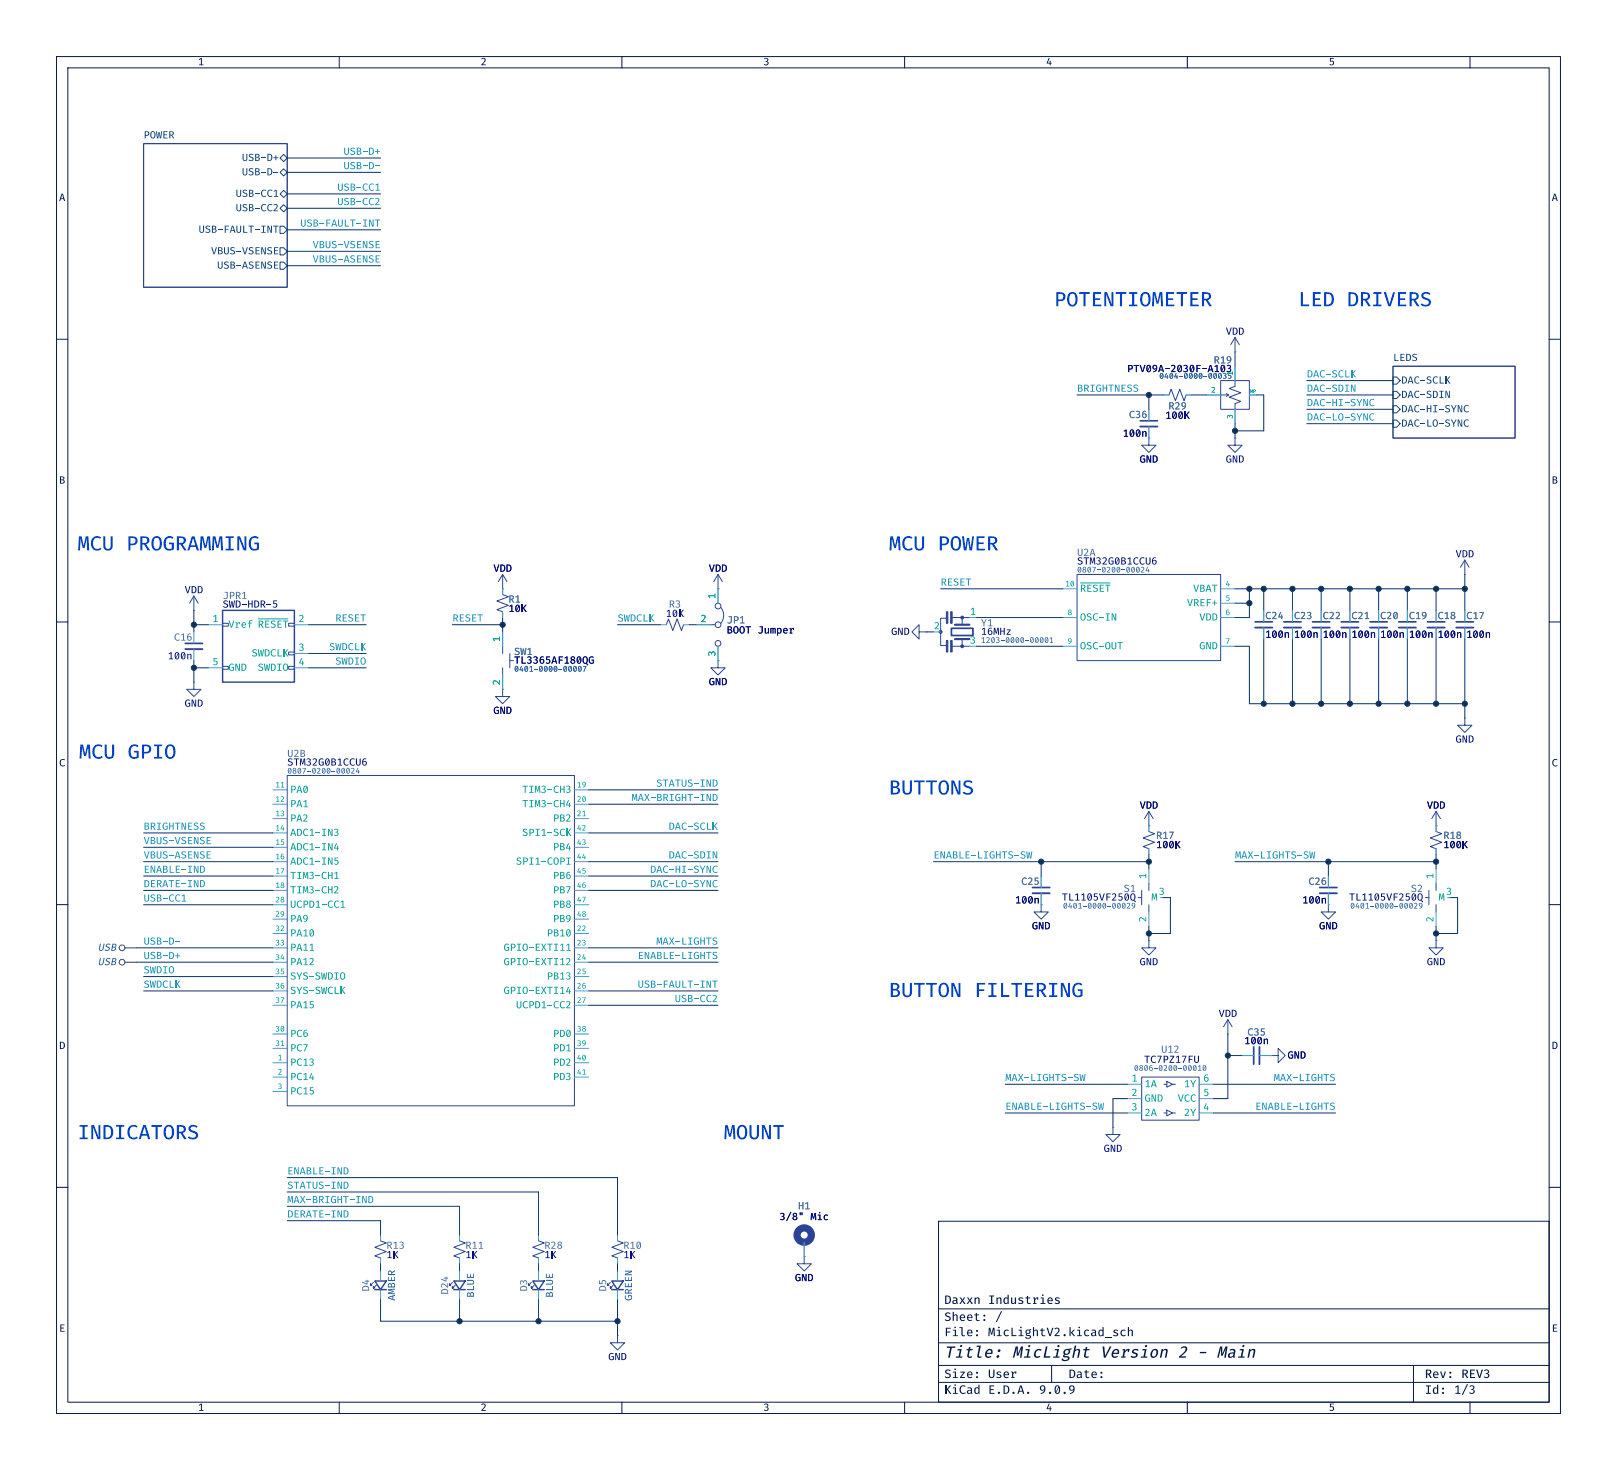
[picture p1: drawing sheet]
<svg xmlns="http://www.w3.org/2000/svg" width="286mm" height="260mm" viewBox="0 0 286 260" stroke-linecap="round" stroke-linejoin="round" font-family="sans-serif">
<defs><g id="words">
<g font-size="3.5" fill="#013dd5">
<text x="186.4" y="55.3">POTENTIOMETER</text>
<text x="229.6" y="55.3">LED DRIVERS</text>
<text x="13.7" y="98.5">MCU PROGRAMMING</text>
<text x="157.2" y="98.5">MCU POWER</text>
<text x="14" y="135.3">MCU GPIO</text>
<text x="157.2" y="141.6">BUTTONS</text>
<text x="157.2" y="177.5">BUTTONFILTERING</text>
<text x="13.7" y="202.6">INDICATORS</text>
<text x="128" y="202.6">MOUNT</text>
</g>
<g font-size="2.8" fill="#051a3f">
<text x="179" y="241">MicLight</text>
<text x="194.5" y="241">Version</text>
<text x="208.3" y="241">2 -</text>
<text x="215.2" y="241">Main</text>
</g>
<g font-size="2.1" fill="#051a3f">
<text x="167" y="231.3">Daxxn</text>
<text x="174.7" y="231.3">Industries</text>
<text x="167" y="234.3">Sheet:</text>
<text x="174.7" y="237">MicLightV2.kicad_sch</text>
<text x="176" y="234.3">/</text>
<text x="167" y="244.4">Size:</text>
<text x="174.7" y="244.4">User</text>
<text x="189" y="244.4">Date:</text>
<text x="252" y="244.4">Rev:</text>
<text x="258.5" y="244.4">REV3</text>
<text x="167" y="247.2">KiCad</text>
<text x="174.7" y="247.2">E.D.A.</text>
<text x="183.8" y="247.2">9.0.9</text>
</g>
<g font-size="1.8" fill="#051a3f">
<text x="35" y="12.1">1</text>
<text x="85" y="12.1">2</text>
<text x="135" y="12.1">3</text>
<text x="185" y="12.1">4</text>
<text x="235" y="12.1">5</text>
<text x="10.4" y="36.1">A</text>
<text x="274.4" y="36.1">A</text>
<text x="10.4" y="86.1">B</text>
<text x="274.4" y="86.1">B</text>
<text x="10.4" y="136.1">C</text>
<text x="274.4" y="136.1">C</text>
<text x="10.4" y="186.1">D</text>
<text x="274.4" y="186.1">D</text>
<text x="10.4" y="236.1">E</text>
<text x="274.4" y="236.1">E</text>
<text x="35" y="250.1">1</text>
<text x="85" y="250.1">2</text>
<text x="135" y="250.1">3</text>
<text x="185" y="250.1">4</text>
<text x="235" y="250.1">5</text>
</g>
<g font-size="1.8" fill="#006464">
<text x="25.4" y="24.7">POWER</text>
<text x="42.8" y="29">USB-D+</text>
<text x="41.7" y="35.4">USB-CC1</text>
<text x="42.8" y="31.6">USB-D-</text>
<text x="35.1" y="41.7">USB-FAULT-INT</text>
<text x="41.7" y="37.9">USB-CC2</text>
<text x="37.3" y="45.6">VBUS-VSENSE</text>
<text x="38.4" y="48.1">USB-ASENSE</text>
<text x="246.4" y="64.1">LEDS</text>
<text x="247.8" y="71">DAC-SDIN</text>
<text x="247.8" y="68.4">DAC-SCLK</text>
<text x="247.8" y="76">DAC-LO-SYNC</text>
<text x="247.8" y="73.5">DAC-HI-SYNC</text>
</g>
<g font-size="1.8" fill="#1491c1">
<text x="60.8" y="27.6">USB-D+</text>
<text x="59.7" y="33.9">USB-CC1</text>
<text x="60.8" y="30.1">USB-D-</text>
<text x="53.1" y="40.3">USB-FAULT-INT</text>
<text x="59.7" y="36.5">USB-CC2</text>
<text x="55.3" y="44.1">VBUS-VSENSE</text>
<text x="55.3" y="46.6">VBUS-ASENSE</text>
<text x="190.5" y="69.5">BRIGHTNESS</text>
<text x="231.1" y="69.5">DAC-SDIN</text>
<text x="231.1" y="67">DAC-SCLK</text>
<text x="231.1" y="74.6">DAC-LO-SYNC</text>
<text x="231.1" y="72">DAC-HI-SYNC</text>
<text x="166.4" y="103.8">RESET</text>
<text x="59.3" y="110.1">RESET</text>
<text x="80" y="110.1">RESET</text>
<text x="109.2" y="110.1">SWDCLK</text>
<text x="58.2" y="115.2">SWDCLK</text>
<text x="59.3" y="117.8">SWDIO</text>
<text x="111.7" y="141.9">MAX-BRIGHT-IND</text>
<text x="116.1" y="139.4">STATUS-IND</text>
<text x="25.4" y="149.5">VBUS-VSENSE</text>
<text x="25.4" y="147">BRIGHTNESS</text>
<text x="118.3" y="147">DAC-SCLK</text>
<text x="25.4" y="154.6">ENABLE-IND</text>
<text x="25.4" y="152.1">VBUS-ASENSE</text>
<text x="115" y="154.6">DAC-HI-SYNC</text>
<text x="118.3" y="152.1">DAC-SDIN</text>
<text x="165.1" y="152.1">ENABLE-LIGHTS-SW</text>
<text x="218.4" y="152.1">MAX-LIGHTS-SW</text>
<text x="25.4" y="157.1">DERATE-IND</text>
<text x="25.4" y="159.7">USB-CC1</text>
<text x="115" y="157.1">DAC-LO-SYNC</text>
<text x="25.4" y="167.3">USB-D-</text>
<text x="116.1" y="167.3">MAX-LIGHTS</text>
<text x="25.4" y="169.8">USB-D+</text>
<text x="25.4" y="172.4">SWDIO</text>
<text x="112.8" y="169.8">ENABLE-LIGHTS</text>
<text x="25.4" y="174.9">SWDCLK</text>
<text x="112.8" y="174.9">USB-FAULT-INT</text>
<text x="119.3" y="177.5">USB-CC2</text>
<text x="177.8" y="191.4">MAX-LIGHTS-SW</text>
<text x="225.3" y="191.4">MAX-LIGHTS</text>
<text x="177.8" y="196.5">ENABLE-LIGHTS-SW</text>
<text x="222" y="196.5">ENABLE-LIGHTS</text>
<text x="50.8" y="207.9">ENABLE-IND</text>
<text x="50.8" y="213">MAX-BRIGHT-IND</text>
<text x="50.8" y="215.6">DERATE-IND</text>
<text x="50.8" y="210.5">STATUS-IND</text>
</g>
<g font-size="1.8" fill="#000080">
<text x="216.8" y="59.8">VDD</text>
<text x="199.3" y="66.4">PTV09A-2030F-A103</text>
<text x="198.6" y="77.8">100n</text>
<text x="206.1" y="74.6">100K</text>
<text x="201.6" y="82.4">GND</text>
<text x="216.8" y="82.4">GND</text>
<text x="87.3" y="101.7">VDD</text>
<text x="125.4" y="101.7">VDD</text>
<text x="190.5" y="100.4">STM32G0B1CCU6</text>
<text x="257.4" y="99.1">VDD</text>
<text x="32.7" y="105.5">VDD</text>
<text x="39.4" y="106.5">JPR1</text>
<text x="39.4" y="108">SWD-HDR-5</text>
<text x="89.9" y="108.8">10K</text>
<text x="117.7" y="109.7">10K</text>
<text x="128.5" y="112.6">BOOT Jumper</text>
<text x="157.6" y="112.9">GND</text>
<text x="223.8" y="113.4">100n</text>
<text x="228.9" y="113.4">100n</text>
<text x="233.9" y="113.4">100n</text>
<text x="239" y="113.4">100n</text>
<text x="244.1" y="113.4">100n</text>
<text x="249.2" y="113.4">100n</text>
<text x="254.3" y="113.4">100n</text>
<text x="259.3" y="113.4">100n</text>
<text x="29.7" y="117.2">100n</text>
<text x="90.9" y="117.9">TL3365AF180QG</text>
<text x="32.7" y="125.6">GND</text>
<text x="125.4" y="121.8">GND</text>
<text x="87.3" y="126.8">GND</text>
<text x="257.4" y="131.9">GND</text>
<text x="50.8" y="136">STM32G0B1CCU6</text>
<text x="201.6" y="143.6">VDD</text>
<text x="252.4" y="143.6">VDD</text>
<text x="204.5" y="150.6">100K</text>
<text x="255.3" y="150.6">100K</text>
<text x="179.5" y="160.4">100n</text>
<text x="187.8" y="159.9">TL1105VF250Q</text>
<text x="230.3" y="160.4">100n</text>
<text x="238.6" y="159.9">TL1105VF250Q</text>
<text x="182.5" y="164.9">GND</text>
<text x="233.3" y="164.9">GND</text>
<text x="201.6" y="171.3">GND</text>
<text x="252.4" y="171.3">GND</text>
<text x="215.5" y="180.4">VDD</text>
<text x="220.1" y="185.3">100n</text>
<text x="202.3" y="188.6">TC7PZ17FU</text>
<text x="227.7" y="187.8">GND</text>
<text x="195.2" y="204.3">GND</text>
<text x="141.1" y="214.5">H1</text>
<text x="137.9" y="216.4">3/8&quot;</text>
<text x="143.3" y="216.4">Mic</text>
<text x="68.3" y="223.1">1K</text>
<text x="82.3" y="223.1">1K</text>
<text x="96.3" y="223.1">1K</text>
<text x="110.2" y="223.1">1K</text>
<text x="140.6" y="227.2">GND</text>
<text x="107.6" y="241.1">GND</text>
</g>
<g font-size="1.8" fill="#45818e">
<text x="214.7" y="64.9">R19</text>
<text x="199.7" y="74.5">C36</text>
<text x="206.6" y="73">R29</text>
<text x="190.5" y="98.9">U2A</text>
<text x="89.9" y="107.1">R1</text>
<text x="30.8" y="113.9">C16</text>
<text x="118.3" y="108">R3</text>
<text x="128.5" y="110.8">JP1</text>
<text x="173.5" y="111.3">Y1</text>
<text x="223.8" y="110.1">C24</text>
<text x="228.9" y="110.1">C23</text>
<text x="233.9" y="110.1">C22</text>
<text x="239" y="110.1">C21</text>
<text x="244.1" y="110.1">C20</text>
<text x="249.2" y="110.1">C19</text>
<text x="254.3" y="110.1">C18</text>
<text x="259.3" y="110.1">C17</text>
<text x="90.9" y="116.4">SW1</text>
<text x="50.8" y="134.5">U2B</text>
<text x="204.5" y="148.9">R17</text>
<text x="255.3" y="148.9">R18</text>
<text x="180.6" y="157.1">C25</text>
<text x="198.7" y="158.3">S1</text>
<text x="231.4" y="157.1">C26</text>
<text x="249.5" y="158.3">S2</text>
<text x="220.6" y="183.7">C35</text>
<text x="205.4" y="186.8">U12</text>
<text x="68.3" y="221.4">R13</text>
<text x="82.3" y="221.4">R11</text>
<text x="96.3" y="221.4">R28</text>
<text x="110.2" y="221.4">R10</text>
<text x="65.9" y="228.4" transform="rotate(-90 65.9 228.4)">D4</text>
<text x="79.8" y="229" transform="rotate(-90 79.8 229)">D24</text>
<text x="93.8" y="228.4" transform="rotate(-90 93.8 228.4)">D3</text>
<text x="107.8" y="228.4" transform="rotate(-90 107.8 228.4)">D5</text>
</g>
<g font-size="1.8" fill="#009e90">
<text x="126.7" y="106" transform="rotate(-90 126.7 106)">1</text>
<text x="191" y="105.2">~{RESET}</text>
<text x="209.9" y="107.8">VREF+</text>
<text x="211" y="105.2">VBAT</text>
<text x="37.6" y="110.2">1</text>
<text x="40.4" y="111.6">Vref</text>
<text x="45.6" y="111.6">~{RESET}</text>
<text x="52.8" y="110.2">2</text>
<text x="88.6" y="113.6" transform="rotate(-90 88.6 113.6)">1</text>
<text x="123.9" y="110.2">2</text>
<text x="165.2" y="111.5">2</text>
<text x="171.5" y="109">1</text>
<text x="191" y="110.3">OSC-IN</text>
<text x="212.1" y="110.3">VDD</text>
<text x="37.6" y="117.9">5</text>
<text x="40.4" y="119.2">GND</text>
<text x="44.5" y="116.7">SWDCLK</text>
<text x="45.6" y="119.2">SWDIO</text>
<text x="52.8" y="115.3">3</text>
<text x="52.8" y="117.9">4</text>
<text x="126.7" y="116.1" transform="rotate(-90 126.7 116.1)">3</text>
<text x="171.5" y="114.1">3</text>
<text x="191" y="115.4">OSC-OUT</text>
<text x="212.1" y="115.4">GND</text>
<text x="88.6" y="121.2" transform="rotate(-90 88.6 121.2)">2</text>
<text x="51.3" y="140.8">PA0</text>
<text x="51.3" y="143.3">PA1</text>
<text x="92.3" y="140.8">TIM3-CH3</text>
<text x="92.3" y="143.3">TIM3-CH4</text>
<text x="51.3" y="145.9">PA2</text>
<text x="51.3" y="148.4">ADC1-IN3</text>
<text x="92.3" y="148.4">SPI1-SCK</text>
<text x="97.8" y="145.9">PB2</text>
<text x="51.3" y="151">ADC1-IN4</text>
<text x="51.3" y="153.5">ADC1-IN5</text>
<text x="91.3" y="153.5">SPI1-COPI</text>
<text x="97.8" y="151">PB4</text>
<text x="202.9" y="155.5" transform="rotate(-90 202.9 155.5)">1</text>
<text x="253.7" y="155.5" transform="rotate(-90 253.7 155.5)">1</text>
<text x="51.3" y="156">TIM3-CH1</text>
<text x="51.3" y="158.6">TIM3-CH2</text>
<text x="51.3" y="161.1">UCPD1-CC1</text>
<text x="97.8" y="156">PB6</text>
<text x="97.8" y="158.6">PB7</text>
<text x="97.8" y="161.1">PB8</text>
<text x="203.6" y="159.9">M</text>
<text x="204.9" y="158.5">3</text>
<text x="254.4" y="159.9">M</text>
<text x="255.7" y="158.5">3</text>
<text x="51.3" y="163.7">PA9</text>
<text x="51.3" y="166.2">PA10</text>
<text x="96.7" y="166.2">PB10</text>
<text x="97.8" y="163.7">PB9</text>
<text x="202.9" y="163.1" transform="rotate(-90 202.9 163.1)">2</text>
<text x="253.7" y="163.1" transform="rotate(-90 253.7 163.1)">2</text>
<text x="51.3" y="168.7">PA11</text>
<text x="51.3" y="171.3">PA12</text>
<text x="51.3" y="173.8">SYS-SWDIO</text>
<text x="89.1" y="168.7">GPIO-EXTI11</text>
<text x="89.1" y="171.3">GPIO-EXTI12</text>
<text x="96.7" y="173.8">PB13</text>
<text x="51.3" y="176.4">SYS-SWCLK</text>
<text x="51.3" y="178.9">PA15</text>
<text x="89.1" y="176.4">GPIO-EXTI14</text>
<text x="91.3" y="178.9">UCPD1-CC2</text>
<text x="51.3" y="184">PC6</text>
<text x="97.8" y="184">PD0</text>
<text x="51.3" y="186.5">PC7</text>
<text x="51.3" y="189.1">PC13</text>
<text x="51.3" y="191.6">PC14</text>
<text x="97.8" y="186.5">PD1</text>
<text x="97.8" y="189.1">PD2</text>
<text x="97.8" y="191.6">PD3</text>
<text x="200.1" y="191.5">1</text>
<text x="212.8" y="191.5">6</text>
<text x="51.3" y="194.1">PC15</text>
<text x="200.1" y="194.1">2</text>
<text x="200.1" y="196.6">3</text>
<text x="202.4" y="192.9">1A</text>
<text x="202.4" y="195.4">GND</text>
<text x="202.4" y="198">2A</text>
<text x="208.3" y="195.4">VCC</text>
<text x="209.4" y="192.9">1Y</text>
<text x="209.4" y="198">2Y</text>
<text x="212.8" y="194.1">5</text>
<text x="212.8" y="196.6">4</text>
</g>
<g font-size="1.8" fill="#216491">
<text x="173.5" y="112.9">16MHz</text>
<text x="17.3" y="171.3">USB</text>
<text x="17.3" y="168.7">USB</text>
<text x="70.4" y="230.1" transform="rotate(-90 70.4 230.1)">AMBER</text>
<text x="84.4" y="229.5" transform="rotate(-90 84.4 229.5)">BLUE</text>
<text x="98.4" y="229.5" transform="rotate(-90 98.4 229.5)">BLUE</text>
<text x="112.3" y="230.1" transform="rotate(-90 112.3 230.1)">GREEN</text>
</g>
<g font-size="1.4" fill="#216491">
<text x="205" y="67.4">0404-0000-00035</text>
<text x="190.5" y="101.7">0807-0200-00024</text>
<text x="90.9" y="119.2">0401-0000-00007</text>
<text x="173.5" y="114.2">1203-0000-00001</text>
<text x="50.8" y="137.3">0807-0200-00024</text>
<text x="188" y="161.1">0401-0000-00029</text>
<text x="238.8" y="161.1">0401-0000-00029</text>
<text x="200.6" y="189.8">0806-0200-00010</text>
</g>
<g font-size="1.4" fill="#009e90">
<text x="214.2" y="69.6">2</text>
<text x="218.2" y="66.5" transform="rotate(-90 218.2 66.5)">1</text>
<text x="218.2" y="74.1" transform="rotate(-90 218.2 74.1)">3</text>
<text x="188.4" y="103.9">10</text>
<text x="216.7" y="103.9">4</text>
<text x="216.7" y="106.4">5</text>
<text x="188.8" y="109">8</text>
<text x="216.7" y="109">6</text>
<text x="188.8" y="114.1">9</text>
<text x="216.7" y="114.1">7</text>
<text x="48.7" y="139.5">11</text>
<text x="48.7" y="142">12</text>
<text x="102" y="139.5">19</text>
<text x="102" y="142">20</text>
<text x="48.7" y="144.5">13</text>
<text x="48.7" y="147.1">14</text>
<text x="48.7" y="149.6">15</text>
<text x="102" y="144.5">21</text>
<text x="102" y="147.1">42</text>
<text x="102" y="149.6">43</text>
<text x="48.7" y="152.2">16</text>
<text x="48.7" y="154.7">17</text>
<text x="102" y="152.2">44</text>
<text x="102" y="154.7">45</text>
<text x="48.7" y="157.2">18</text>
<text x="48.7" y="159.8">28</text>
<text x="102" y="157.2">46</text>
<text x="102" y="159.8">47</text>
<text x="48.7" y="162.3">29</text>
<text x="48.7" y="164.9">32</text>
<text x="48.7" y="167.4">33</text>
<text x="102" y="162.3">48</text>
<text x="102" y="164.9">22</text>
<text x="102" y="167.4">23</text>
<text x="48.7" y="169.9">34</text>
<text x="48.7" y="172.5">35</text>
<text x="102" y="169.9">24</text>
<text x="102" y="172.5">25</text>
<text x="48.7" y="175">36</text>
<text x="48.7" y="177.6">37</text>
<text x="102" y="175">26</text>
<text x="102" y="177.6">27</text>
<text x="48.7" y="182.6">30</text>
<text x="48.7" y="185.2">31</text>
<text x="102" y="182.6">38</text>
<text x="102" y="185.2">39</text>
<text x="49.1" y="187.7">1</text>
<text x="49.1" y="190.3">2</text>
<text x="102" y="187.7">40</text>
<text x="102" y="190.3">41</text>
<text x="49.1" y="192.8">3</text>
</g>
<text font-size=".8" fill="#009e90" x="221.1" y="69.6">MP</text>
</g></defs>
<g fill="none" stroke="#051a3f" stroke-width=".18">
<path d="M10 10h266v240h-266zM12 12h262v236h-262zM60 10v2M110 10v2M160 10v2M210 10v2M260 10v2M10 60h2M274 60h2M10 110h2M274 110h2M10 160h2"/>
<path d="M274 160h2M10 210h2M166 216h108v32h-108zM274 210h2M60 248v2M110 248v2M160 248v2M210 248v2M260 248v2"/>
</g>
<g fill="#051a3f">
<circle cx="194.8" cy="242.8" r=".18"/>
<circle cx="194.8" cy="243.6" r=".18"/>
</g>
<path d="M166 244.5h108" fill="none" stroke="#051a3f" stroke-width=".18"/>
<g fill="#051a3f">
<path d="M172.4 245.5l.3-.1 .3 .1v-.6h.3v1.6h-.2v-.1a.44 .44 0 0 1-.6 .1 .44 .44 0 0 1-.2-.5h.2a.29 .29 0 0 0 .1 .4 .29 .29 0 0 0 .4-.2v-.5l-.1-.1a.3 .3 0 0 0-.3 0 .3 .3 0 0 0-.1 .4h-.2z"/>
<path d="M189.2 245.2a.56 .56 0 0 1 .7 0 .56 .56 0 0 1 .1 .7v.1a.88 .88 0 0 1-.7 .6l-.1-.2 .5-.2 .1-.4-.2 .2-.3-.1-.2-.4h.2a.3 .3 0 0 0 .4 .3 .3 .3 0 0 0 .1-.6 .3 .3 0 0 0-.5 .2v.1h-.2z"/>
<circle cx="181.8" cy="246.4" r=".2"/>
</g>
<path d="M166 241.5h108" fill="none" stroke="#051a3f" stroke-width=".18"/>
<g fill="#051a3f">
<path d="M252.2 245h.9v.2h-.3v1.2h.3v.1h-.9v-.1h.3v-1.2h-.3z"/>
<path d="M253.6 245.5l.3-.1 .3 .1v-.6h.2v1.6h-.2v-.1a.44 .44 0 0 1-.6 .1 .44 .44 0 0 1-.2-.5h.2a.29 .29 0 0 0 .2 .4 .29 .29 0 0 0 .4-.2v-.5l-.1-.1a.3 .3 0 0 0-.4 0 .3 .3 0 0 0-.1 .4h-.2z"/>
<path d="M257.4 245.3l.6-.3v1.4h.3v.1h-.9v-.1h.4v-1.1l-.4 .2z"/>
<path d="M259.5 244.8l.1 .1-.9 1.9-.1-.1z"/>
<path d="M259.9 245.2a.44 .44 0 0 1 .7-.2 .44 .44 0 0 1 0 .7h-.1a.46 .46 0 0 1 .2 .7 .46 .46 0 0 1-.7 .1l-.2-.1 .2-.2a.33 .33 0 0 0 .4 .2 .33 .33 0 0 0 .2-.4 .33 .33 0 0 0-.4-.2v-.1a.29 .29 0 0 0 .4-.3 .29 .29 0 0 0-.2-.3 .29 .29 0 0 0-.4 .2z"/>
<circle cx="168.9" cy="242.2" r=".14"/>
<circle cx="172.8" cy="242.8" r=".18"/>
<circle cx="172.8" cy="243.6" r=".18"/>
<circle cx="255.2" cy="245.6" r=".18"/>
<circle cx="255.2" cy="246.4" r=".18"/>
</g>
<path d="M166 237.5h108" fill="none" stroke="#051a3f" stroke-width=".18"/>
<g fill="#051a3f">
<path d="M167.5 238.1h1.5l-.1 .3h-.6l-.3 1.7h-.3l.4-1.7h-.6z"/>
<path d="M169.4 238.6h.7l-.3 1.3h.4v.2h-1.2l.1-.2h.4l.3-1.1h-.5z"/>
<path d="M171 238.6h.3l.1-.3 .3-.1-.1 .4h.5l-.1 .2h-.5l-.1 .9a.28 .28 0 0 0 .2 .3 .28 .28 0 0 0 .3-.1v.2h-.1a.46 .46 0 0 1-.5 .1 .46 .46 0 0 1-.2-.5l.2-.9h-.4z"/>
<path d="M172.8 238h.7l-.4 1.8 .1 .1h.4v.2h-.2a.39 .39 0 0 1-.4 0 .39 .39 0 0 1-.1-.4l.3-1.5h-.5z"/>
<path d="M174.5 238.9a.59 .59 0 0 1 .8-.3 .59 .59 0 0 1 .2 .9h-1a.41 .41 0 0 0 .2 .5 .41 .41 0 0 0 .6-.2 .28 .28 0 0 1-.4 .4 .59 .59 0 0 1-.6-.3 .59 .59 0 0 1 0-.6h1a.35 .35 0 0 0-.3-.5 .35 .35 0 0 0-.4 .3v.2h-.3z"/>
<path d="M190.1 238h.3l-.2 .8a.44 .44 0 0 1 .5-.3 .44 .44 0 0 1 .3 .5l-.2 1.1h-.3l.3-1a.26 .26 0 0 0-.3-.3 .26 .26 0 0 0-.3 .2l-.3 1.1h-.3z"/>
<path d="M191.6 238.6h.4v-.3l.3-.1-.1 .4h.5v.2h-.5l-.2 .9a.28 .28 0 0 0 .2 .3 .28 .28 0 0 0 .3-.1l.1 .2h-.1a.46 .46 0 0 1-.5 .1 .46 .46 0 0 1-.3-.5l.2-.9h-.3z"/>
<path d="M205.5 238.6h.2v.2a.44 .44 0 0 1 .5-.3 .44 .44 0 0 1 .3 .5l-.2 1.1h-.3l.2-1a.3 .3 0 0 0-.2-.3 .3 .3 0 0 0-.4 .2l-.2 1.1h-.3z"/>
<path d="M167.3 234.8h.9v.2h-.7v.5h.6v.2h-.6v.6h-.2z"/>
<path d="M168.5 235.2h.6v1h.3v.1h-.9v-.1h.4v-.8h-.4z"/>
<path d="M169.7 234.7h.6v1.4h.3l.1 .2h-.4l-.2-.1-.1-1.3h-.3z"/>
<path d="M171.2 235.3a.5 .5 0 0 1 .6-.1 .5 .5 0 0 1 .2 .6h-.8a.36 .36 0 0 0 .3 .4 .36 .36 0 0 0 .4-.1l.1 .1a.56 .56 0 0 1-.7 .1 .56 .56 0 0 1-.3-.6h.8a.29 .29 0 0 0-.3-.4 .29 .29 0 0 0-.3 .4h-.2z"/>
<path d="M182.7 234.7h.2v.6l.2-.1a.33 .33 0 0 1 .3 0 .33 .33 0 0 1 .2 .3v.8h-.2v-.8l-.2-.2-.3 .2v.8h-.2z"/>
<path d="M189.2 234.7h.2v1.6h-.2z"/>
<path d="M194.4 235.3l.3-.1 .3 .1v-.6h.2v1.6h-.2v-.1a.44 .44 0 0 1-.6 .1 .44 .44 0 0 1-.2-.5h.3a.29 .29 0 0 0 .1 .4 .29 .29 0 0 0 .4-.2v-.5l-.1-.1a.3 .3 0 0 0-.4 0 .3 .3 0 0 0 0 .4h-.3z"/>
<path d="M195.5 236.5h1.1v.2h-1.1z"/>
<path d="M197 235.3l.4-.1 .4 .1-.1 .1h-.5v.2a.39 .39 0 0 1 .5 .2 .39 .39 0 0 1-.1 .5h-.4l-.4-.1 .2-.1 .3 .1 .2-.1v-.2l-.2-.1a.32 .32 0 0 1-.3-.1 .32 .32 0 0 1 0-.4z"/>
<path d="M198.4 235.3a.59 .59 0 0 1 .7 0l-.1 .1a.39 .39 0 0 0-.6 .4 .39 .39 0 0 0 .6 .3l.1 .1a.59 .59 0 0 1-.8-.1 .59 .59 0 0 1 .1-.8z"/>
<path d="M199.5 234.7h.2v.6l.2-.1a.33 .33 0 0 1 .3 0 .33 .33 0 0 1 .2 .3v.8h-.2v-.8l-.2-.2-.3 .2v.8h-.2z"/>
<circle cx="170" cy="238.1" r=".2"/>
<circle cx="176.7" cy="238.9" r=".25"/>
<circle cx="176.5" cy="239.9" r=".25"/>
<circle cx="182" cy="238.1" r=".2"/>
<circle cx="187.2" cy="238.1" r=".2"/>
<circle cx="202.7" cy="238.1" r=".2"/>
<circle cx="219.9" cy="238.1" r=".2"/>
<circle cx="172.8" cy="235.4" r=".18"/>
<circle cx="172.8" cy="236.2" r=".18"/>
<circle cx="180.6" cy="234.8" r=".14"/>
<circle cx="190.9" cy="234.8" r=".14"/>
</g>
<path d="M166 231.5h108" fill="none" stroke="#051a3f" stroke-width=".18"/>
<g fill="#051a3f">
<path d="M168.5 232h.2v.6l.2-.1a.33 .33 0 0 1 .3 0 .33 .33 0 0 1 .2 .3v.8h-.2v-.8l-.2-.2-.3 .2v.8h-.2z"/>
<path d="M177.1 231.9l.1 .1-.9 1.9-.2-.1z"/>
<path d="M177.6 229.6l.3-.1 .3 .1v-.6h.2v1.6h-.2v-.1a.44 .44 0 0 1-.5 .1 .44 .44 0 0 1-.2-.5h.2a.29 .29 0 0 0 .1 .4 .29 .29 0 0 0 .4-.2l-.1-.6a.3 .3 0 0 0-.3 0 .3 .3 0 0 0-.1 .4h-.2z"/>
<path d="M185.4 229.6a.5 .5 0 0 1 .6-.1 .5 .5 0 0 1 .2 .6h-.7a.36 .36 0 0 0 .2 .4 .36 .36 0 0 0 .4-.1l.1 .1a.56 .56 0 0 1-.7 .1 .56 .56 0 0 1-.3-.6h.8a.29 .29 0 0 0-.3-.4 .29 .29 0 0 0-.2 .4h-.3z"/>
<path d="M186.6 229.6l.4-.1 .4 .1v.1h-.5v.2a.4 .4 0 0 1 .5 .2 .4 .4 0 0 1-.1 .5h-.4l-.4-.1 .1-.1h.6v-.2l-.2-.1a.33 .33 0 0 1-.4-.1 .33 .33 0 0 1 0-.4z"/>
<circle cx="174.1" cy="232.7" r=".18"/>
<circle cx="174.1" cy="233.5" r=".18"/>
<circle cx="184.4" cy="229.1" r=".14"/>
</g>
<path d="M186 241.5v3M250 241.5v6.5" fill="none" stroke="#051a3f" stroke-width=".18"/>
<path d="M25.4 25.4h25.4v25.4h-25.4zM246.4 64.8h21.6v12.7h-21.6z" fill="none" stroke="#2a4297" stroke-width=".18"/>
<path d="M246.4 69.2h.6l.6 .7-.6 .6h-.6zM246.4 74.3h.6l.6 .6-.6 .7h-.6zM246.4 66.7h.6l.6 .6-.6 .7h-.6zM246.4 71.8h.6l.6 .6-.6 .6h-.6z" fill="none" stroke="#006464" stroke-width=".18"/>
<path d="M48.3 39.9h1v.2h-.4v1.1h-.2v-1.1h-.4z" fill="#006464"/>
<path d="M49.5 36.8l.7-.6 .6 .6-.6 .7zM49.5 34.3l.7-.6 .6 .6-.6 .6zM49.5 27.9l.7-.6 .6 .6-.6 .7zM49.5 30.5l.7-.6 .6 .6-.6 .6zM49.5 40h.7l.6 .6-.6 .7h-.7zM49.5 43.8h.7l.6 .7-.6 .6h-.7zM49.5 46.4h.7l.6 .6-.6 .6h-.7z" fill="none" stroke="#006464" stroke-width=".18"/>
<path d="M252.1 158.8h.6M252.7 157.5v2.5M254 156.2v1.3M254 160v1.3" fill="none" stroke="#2a4297" stroke-width=".18"/>
<path d="M254 153.7v2.5M254 161.3v2.5" fill="none" stroke="#4a86e8" stroke-width=".18"/>
<g fill="#216491">
<path d="M250.1 159.8a.36 .36 0 0 1 .6 .1 .36 .36 0 0 1-.2 .5l-.2 .2h.4v.1h-.6l.4-.7v-.2l-.3 .1z"/>
<path d="M251 159.8a.41 .41 0 0 1 .6 0 .41 .41 0 0 1-.1 .6l-.4 .3 .4-.5-.4 .1-.2-.3 .2 .1a.19 .19 0 0 0 .3 .1 .19 .19 0 0 0 0-.3 .19 .19 0 0 0-.3 .1h-.2z"/>
</g>
<path d="M201.7 74.4h3M227.1 110h3M232.2 110h3M242.3 110h3.1M247.4 110h3M252.5 110h3M257.6 110h3M233.4 157h3.1M221.7 185.2v3" fill="none" stroke="#2a4297" stroke-width=".3"/>
<path d="M201.7 75.4h3M227.1 111h3M232.2 111h3M242.3 111h3.1M247.4 111h3M252.5 111h3M257.6 111h3M233.4 158h3.1M222.8 185.2v3" fill="none" stroke="#2a4297" stroke-width=".33"/>
<g fill="none" stroke="#4a86e8" stroke-width=".18">
<path d="M203.2 77.5h.1M203.2 72.4v2M203.2 75.4v2.1M205.7 69.9h1.1M209.8 69.9h1M213.4 69.9h2.5M218.4 77.5h.1M218.4 62.2h.1M218.4 64.8v2.5M218.4 72.4v2.5M116.8 110.5h1.1M120.9 110.5h1"/>
<path d="M123.2 110.5h2.5M127 104.1v2.6M127 114.3v2.5M228.6 108v2M228.6 111v2M233.7 108v2M233.7 111v2M243.8 108v2M243.8 111v2M248.9 108v2M248.9 111v2M254 108v2"/>
<path d="M254 111v2M259.1 108v2M259.1 111v2M234.9 154.9v2.1M234.9 158v2M196.8 199.4h.1M217.2 182.9h.1M219.7 186.7h2M222.8 186.7h2M67.3 218.4v1.1M81.3 218.4v1.1M67.3 222.5v1"/>
<path d="M81.3 222.5v1M81.3 224.8v1.8M81.3 228.1v1.8M95.2 224.8v1.8M95.2 228.1v1.8M109.2 236.2h.1"/>
</g>
<g fill="none" stroke="#2a4297" stroke-width=".18">
<path d="M218.4 59.7l.8 1.3M218.4 59.7l-.7 1.3M218.4 59.7v2.5M203.2 77.5v1.2h-1.3l1.3 1.3 1.3-1.3h-1.3M206.8 69.9l.3-1.1 .8 2.1 .8-2.1 .7 2.1 .4-1M215.9 67.3h5.1v5.1h-5.1zM215.9 69.9h1.4M216.9 69.6l.4 .3M217.3 69.9l-.4 .2M218.4 77.5v1.2h-1.2l1.2 1.3 1.3-1.3h-1.3M218.4 67.3v1l-1 .4 2.1 .8-2.1 .7 2.1 .8-1.1 .4v1M117.9 110.5l.3-1 .8 2 .8-2 .7 2 .4-1"/>
<path d="M125.7 110.5h.8M127.5 107.4a2.26 2.26 0 0 1 0 2.8M196.8 199.4v1.3h1.3l-1.3 1.2-1.2-1.2h1.2M217.2 180.3l-.8 1.3M217.2 180.3l.7 1.3M217.2 180.3v2.6M67.3 219.5l1 .3-2 .8 2 .8-2 .7 1 .4M81.3 219.5l1 .3-2 .8 2 .8-2 .7 1 .4M80.5 227.3l-.5 .5v-.2v.2h.3M94.5 227.3l-.5 .5v-.2v.2h.2M109.2 236.2v1.3h-1.3l1.3 1.3 1.3-1.3h-1.3"/>
<circle cx="127" cy="110.5" r=".51"/>
<circle cx="127" cy="107.2" r=".51"/>
<circle cx="127" cy="113.8" r=".51"/>
</g>
<path d="M80.3 226.6h2l-1 1.5zM80.3 228.1h2M94.2 226.6h2.1l-1.1 1.5zM94.2 228.1h2.1" fill="none" stroke="#2a4297" stroke-width=".25"/>
<path d="M217 64.7a.37 .37 0 0 1 .5-.2 .37 .37 0 0 1 0 .6 .41 .41 0 0 1 .1 .7 .41 .41 0 0 1-.7-.1l.1-.1a.28 .28 0 0 0 .4 .1 .28 .28 0 0 0 .2-.3 .28 .28 0 0 0-.4-.2v-.1a.25 .25 0 0 0 .3-.2 .25 .25 0 0 0-.1-.3 .25 .25 0 0 0-.3 .2z" fill="#000080"/>
<g fill="#216491">
<path d="M216.3 66.1a.29 .29 0 0 1 .5-.1 .29 .29 0 0 1-.1 .4 .32 .32 0 0 1 .1 .6 .32 .32 0 0 1-.5-.1l.1-.1a.22 .22 0 0 0 .2 .1 .22 .22 0 0 0 .2-.3 .22 .22 0 0 0-.3-.1v-.1a.19 .19 0 0 0 .3-.2 .19 .19 0 0 0-.2-.2 .19 .19 0 0 0-.2 .2z"/>
<path d="M217.2 66h.6v.1h-.4v.3a.34 .34 0 0 1 .4 .2 .34 .34 0 0 1-.2 .4 .34 .34 0 0 1-.4-.1l.1-.1a.24 .24 0 0 0 .3 0 .24 .24 0 0 0 0-.4 .24 .24 0 0 0-.4 .1z"/>
</g>
<path d="M259.1 99.1l.7 1.2M259.1 99.1l-.8 1.2M259.1 99.1v2.5M190.5 101.6h25.4v15.2h-25.4zM254 166.4v1.2h-1.3l1.3 1.3 1.3-1.3h-1.3" fill="none" stroke="#2a4297" stroke-width=".18"/>
<path d="M188 104.1h2.5M188 109.2h2.5M188 114.3h2.5M215.9 104.1h2.5M215.9 109.2h2.5M215.9 114.3h2.5M215.9 106.7h2.5M259.1 101.6h.1M254 166.4h.1" fill="none" stroke="#4a86e8" stroke-width=".18"/>
<path d="M191.1 103.1h5.2" fill="none" stroke="#009e90" stroke-width=".18"/>
<g fill="#216491">
<path d="M201.8 100.4a.36 .36 0 0 1 .6 0 .36 .36 0 0 1-.2 .5l-.3 .2h.5v.2h-.6l.4-.8v-.1l-.3 .1z"/>
<path d="M202.9 100.3h.2l-.3 .6h.3v-.3h.1v.3h.1l-.1 .4h-.1v-.3h-.5z"/>
</g>
<path d="M66.3 226.6h2l-1 1.5zM66.3 228.1h2" fill="none" stroke="#2a4297" stroke-width=".25"/>
<path d="M95.2 219.5l1.1 .3-2.1 .8 2.1 .8-2.1 .7 1 .4M66.5 227.3l-.5 .5v-.2v.2h.3" fill="none" stroke="#2a4297" stroke-width=".18"/>
<path d="M95.2 218.4v1.1M142.2 219.7v2.6M67.3 224.8v1.8M67.3 228.1v1.8M95.2 222.5v1" fill="none" stroke="#4a86e8" stroke-width=".18"/>
<circle cx="142.2" cy="218.4" r="1.27" fill="none" stroke="#2a4297" stroke-width="1.3"/>
<g fill="#000080">
<path d="M139.8 214.3l.2 .1-.8 1.6-.2-.1z"/>
<circle cx="145" cy="214.5" r=".12"/>
</g>
<g fill="none" stroke="#2a4297" stroke-width=".18">
<path d="M34.3 120.7v1.2h1.3l-1.3 1.3-1.3-1.3h1.3M259.1 127v1.3h-1.3l1.3 1.2 1.2-1.2h-1.2M201.3 158.8h.6M201.9 157.5v2.5M203.2 147.1l1 .4-2 .7 2 .8-2 .7 1 .4M203.2 143.5l.8 1.3M203.2 143.5l-.8 1.3M203.2 143.5v2.6M203.2 156.2v1.3M254 143.5l.8 1.3M254 143.5l-.8 1.3M254 143.5v2.6"/>
<path d="M203.2 166.4v1.2h-1.3l1.3 1.3 1.3-1.3h-1.3M203.2 160v1.3M109.2 219.5l1 .3-2 .8 2 .8-2 .7 1 .4M142.2 222.3v1.2h1.3l-1.3 1.3-1.2-1.3h1.2"/>
</g>
<g fill="none" stroke="#4a86e8" stroke-width=".18">
<path d="M223.5 108v2M223.5 111v2M238.8 108v2M238.8 111v2M34.3 120.7h.1M259.1 127h.1M203.2 146.1h.1M203.2 146.1v1M203.2 150.1v1M203.2 153.7v2.5M254 146.1h.1M203.2 166.4h.1"/>
<path d="M203.2 161.3v2.5M109.2 218.4v1.1M109.2 222.5v1M142.2 222.3h.1"/>
</g>
<path d="M222 110h3M237.2 110h3.1" fill="none" stroke="#2a4297" stroke-width=".3"/>
<path d="M222 111h3M237.2 111h3.1" fill="none" stroke="#2a4297" stroke-width=".33"/>
<g fill="#216491">
<path d="M199.3 159.8a.36 .36 0 0 1 .6 .1 .36 .36 0 0 1-.2 .5l-.2 .2h.4v.1h-.6l.4-.7v-.2l-.3 .1z"/>
<path d="M200.2 159.8a.41 .41 0 0 1 .6 0 .41 .41 0 0 1-.1 .6l-.4 .3 .4-.5-.4 .1-.2-.3 .2 .1a.19 .19 0 0 0 .3 .1 .19 .19 0 0 0 0-.3 .19 .19 0 0 0-.3 .1h-.2z"/>
</g>
<path d="M184.1 160v1.3h-1.2l1.2 1.3 1.3-1.3h-1.3" fill="none" stroke="#2a4297" stroke-width=".18"/>
<path d="M184.1 160h.1" fill="none" stroke="#4a86e8" stroke-width=".18"/>
<path d="M39.4 108h12.7v12.7h-12.7z" fill="#fff"/>
<path d="M39.4 108h12.7v12.7h-12.7z" fill="none" stroke="#2a4297" stroke-width=".25"/>
<path d="M39.4 110.2h1v.5h-1zM39.4 117.9h1v.5h-1z" fill="none" stroke="#2a4297" stroke-width=".18"/>
<path d="M36.8 110.5h2.6" fill="none" stroke="#4a86e8" stroke-width=".18"/>
<path d="M44.1 109.8l.6-.1-.1 .1-.4 .1v.2h.4l-.1 .2h-.3v.7h-.1v-.7h-.3v-.2h.3z" fill="#009e90"/>
<g fill="none" stroke="#4a86e8" stroke-width=".18">
<path d="M34.3 108h.1M34.3 111.8v2M34.3 114.8v2M36.8 118.1h2.6M52.1 118.1h2.5M52.1 110.5h2.5M52.1 115.6h2.5M88.9 104.1h.1M88.9 104.1v1.1M88.9 108.2v1M88.9 111.8v2.5M88.9 119.4v2.5"/>
<path d="M127 116.8h.1M88.9 121.9h.1M254 146.1v1M254 150.1v1M234.9 160h.1M224.8 186.7h.1"/>
</g>
<path d="M45.7 109.5h5.2" fill="none" stroke="#009e90" stroke-width=".18"/>
<g fill="none" stroke="#2a4297" stroke-width=".18">
<path d="M34.3 105.4l-.8 1.3M34.3 105.4l.8 1.3M34.3 105.4v2.6M88.9 105.2l1 .3-2 .8 2 .8-2 .7 1 .4M88.9 101.6l-.8 1.3M88.9 101.6l.8 1.3M88.9 101.6v2.5M88.9 114.3v1.3M88.9 118.1v1.3M90.2 115.6v2.5M90.2 116.8h.6M127 116.8v1.3h1.3l-1.3 1.3-1.3-1.3h1.3"/>
<path d="M88.9 121.9v1.3h1.3l-1.3 1.3-1.3-1.3h1.3M254 147.1l1 .4-2 .7 2 .8-2 .7 1 .4M234.9 160v1.3h-1.2l1.2 1.3 1.3-1.3h-1.3M224.8 186.7h1.3v-1.3l1.2 1.3-1.2 1.3v-1.3"/>
</g>
<path d="M32.8 113.8h3" fill="none" stroke="#2a4297" stroke-width=".3"/>
<path d="M32.8 114.8h3" fill="none" stroke="#2a4297" stroke-width=".33"/>
<g fill="#216491">
<path d="M102.3 117.9l.1-.1a.49 .49 0 0 1 .5 .5 .49 .49 0 0 1-.5 .5l-.1-.2h.4v-.5v-.1l-.3 .6h-.1l-.1-.3h.2v.2l.3-.6h-.2l-.1 .4h-.2z"/>
<path d="M103.1 117.8h.6l-.4 1h-.1l.4-.9h-.5z"/>
</g>
<path d="M50.8 137.2h50.8v58.4h-50.8z" fill="none" stroke="#2a4297" stroke-width=".18"/>
<path d="M48.3 139.7h2.5M48.3 142.2h2.5M48.3 144.8h2.5M48.3 147.3h2.5M48.3 149.9h2.5" fill="none" stroke="#4a86e8" stroke-width=".18"/>
<path d="M59.4 149.1l.2 .1-.3 .8h.3v-.4h.2v.4h.1v.1h-.1v.3h-.2v-.3h-.5z" fill="#009e90"/>
<path d="M48.3 152.4h2.5M48.3 154.9h2.5" fill="none" stroke="#4a86e8" stroke-width=".18"/>
<path d="M59.1 154.4l.6-.2v1.1h.2v.2h-.7v-.2h.3v-.9l-.3 .2z" fill="#009e90"/>
<g fill="none" stroke="#4a86e8" stroke-width=".18">
<path d="M101.6 139.7h2.5M48.3 157.5h2.5M101.6 142.2h2.5M101.6 144.8h2.5M101.6 147.3h2.5M48.3 160h2.5M48.3 162.6h2.5M48.3 165.1h2.5M48.3 167.6h2.5M48.3 170.2h2.5M48.3 172.7h2.5M48.3 175.3h2.5"/>
<path d="M48.3 177.8h2.5M48.3 182.9h2.5M48.3 185.4h2.5M48.3 188h2.5M48.3 190.5h2.5M48.3 193h2.5"/>
</g>
<path d="M100.8 146.6h.2l-.4 .6 .5 .7h-.2l-.5-.7z" fill="#009e90"/>
<path d="M101.6 149.9h2.5M101.6 152.4h2.5" fill="none" stroke="#4a86e8" stroke-width=".18"/>
<path d="M100.2 151.7h.7v.1h-.3v1h.3v.1h-.7v-.1h.3v-1h-.3z" fill="#009e90"/>
<path d="M101.6 154.9h2.5M101.6 157.5h2.5M101.6 160h2.5M101.6 162.6h2.5M101.6 165.1h2.5M101.6 167.6h2.5" fill="none" stroke="#4a86e8" stroke-width=".18"/>
<path d="M100.2 167.1l.5-.2v1.1h.3v.2h-.8v-.2h.3v-.9l-.3 .2z" fill="#009e90"/>
<path d="M101.6 170.2h2.5" fill="none" stroke="#4a86e8" stroke-width=".18"/>
<path d="M100.2 169.6a.45 .45 0 0 1 .7 .1 .45 .45 0 0 1-.3 .6l-.3 .3h.6v.1h-.8l.6-.9-.1-.2-.4 .1z" fill="#009e90"/>
<path d="M101.6 172.7h2.5M101.6 175.3h2.5" fill="none" stroke="#4a86e8" stroke-width=".18"/>
<path d="M100.5 174.5l.1 .1-.3 .8h.3l.1-.4h.1v.4h.2v.1h-.2v.3h-.2v-.3h-.5z" fill="#009e90"/>
<path d="M101.6 177.8h2.5M101.6 182.9h2.5M101.6 185.4h2.5M101.6 188h2.5M101.6 190.5h2.5" fill="none" stroke="#4a86e8" stroke-width=".18"/>
<g fill="#216491">
<path d="M62.1 135.9a.36 .36 0 0 1 .6 .1 .36 .36 0 0 1-.2 .5l-.3 .2h.5v.1h-.6l.4-.7v-.2l-.3 .1z"/>
<path d="M63.2 135.8l.2 .1-.3 .6h.3v-.3h.1v.3h.1l-.1 .3h-.1v-.2h-.5z"/>
</g>
<path d="M108.2 226.6h2l-1 1.5zM108.2 228.1h2" fill="none" stroke="#2a4297" stroke-width=".25"/>
<path d="M162.6 111.8v1.2l-1.3-1.2 1.3-1.3v1.3h1.2M167.5 109.4h-1.1v4.8h1M168.4 109.2h3M168.4 114.3h3M170.2 109.2v1.2M170.2 113v1.3M108.5 227.3l-.6 .5v-.2v.2h.3" fill="none" stroke="#2a4297" stroke-width=".18"/>
<path d="M163.8 111.8h.1M184.1 154.9v2.1M184.1 158v2M109.2 224.8v1.8M109.2 228.1v1.8" fill="none" stroke="#4a86e8" stroke-width=".18"/>
<path d="M168.3 111.1h3.8v1.3h-3.8zM182.6 157h3.1" fill="none" stroke="#2a4297" stroke-width=".3"/>
<path d="M182.6 158h3.1" fill="none" stroke="#2a4297" stroke-width=".33"/>
<g fill="#2a4297" stroke="#2a4297" stroke-width=".18">
<path d="M168.1 108.2h.3v2h-.3z"/>
<path d="M167.4 108.2h.2v2h-.2z"/>
<path d="M168.1 113.3h.3v2h-.3z"/>
<path d="M167.4 113.3h.2v2h-.2z"/>
<circle cx="170.2" cy="109.2" r=".25"/>
<circle cx="170.2" cy="114.3" r=".25"/>
</g>
<path d="M168.9 110.5h2.5M168.9 113h2.5" fill="none" stroke="#2a4297" stroke-width=".38"/>
<g fill="#216491">
<path d="M184.9 112.8l.1-.1a.49 .49 0 0 1 .4 .5 .49 .49 0 0 1-.4 .5l-.2-.1h.4l.1-.5v-.1l-.3 .6h-.2v-.4h.1v.3l.3-.6-.2-.1-.1 .4h-.1z"/>
<path d="M185.7 112.9l.4-.2v.9h.2v.1h-.6v-.1h.2v-.7l-.2 .1z"/>
</g>
<path d="M201.9 190.5h10.2v7.6h-10.2zM205.9 191.8h.5M205.9 196.9h.5M206.4 191.3l1 .5-1 .5zM206.4 196.3l1 .6-1 .5zM207.4 191.8h.5M207.4 196.9h.5" fill="none" stroke="#2a4297" stroke-width=".18"/>
<path d="M199.4 191.8h2.5M199.4 194.3h2.5M199.4 196.9h2.5M212.1 191.8h2.5M212.1 194.3h2.5M212.1 196.9h2.5" fill="none" stroke="#4a86e8" stroke-width=".18"/>
<g fill="#216491">
<path d="M211.9 188.6l.4-.2v.9h.2v.1h-.6v-.1h.3v-.7l-.3 .1z"/>
<path d="M212.8 188.5l.1-.1a.49 .49 0 0 1 .5 .5 .49 .49 0 0 1-.5 .5l-.1-.2 .3 .1 .1-.5v-.1l-.3 .5h-.1l-.1-.3h.1l.1 .3 .3-.6-.2-.1-.2 .4h-.1z"/>
</g>
<path d="M127 101.6l-.8 1.3M127 101.6l.8 1.3M127 101.6v2.5" fill="none" stroke="#2a4297" stroke-width=".18"/>
<path d="M127 104.1h.1" fill="none" stroke="#4a86e8" stroke-width=".18"/>
<g fill="none" stroke="#484848" stroke-width=".18">
<path d="M22.1 170.2h2M22.1 167.6h2"/>
<circle cx="21.6" cy="170.2" r=".51"/>
<circle cx="21.6" cy="167.6" r=".51"/>
</g>
<g fill="#1491c1">
<path d="M66.3 38.8h.9v.2h-.3v1.1h-.2v-1.1h-.4z"/>
<path d="M126 173.4h.9v.2h-.4v1.1h-.1v-1.1h-.4z"/>
</g>
<g fill="none" stroke="#073763" stroke-width=".18">
<path d="M50.8 27.9h16.5M50.8 34.3h16.5M50.8 30.5h16.5M50.8 36.8h16.5M50.8 40.6h16.5M50.8 47h16.5M50.8 44.5h16.5M190.5 69.9h15.2M203.2 69.9v2.5M210.8 69.9h2.6M218.4 62.2v2.6M218.4 74.9v2.6"/>
<path d="M222.2 69.9h1.3v6.3h-5.1M231.1 69.9h15.3M231.1 72.4h15.3M231.1 67.3h15.3M231.1 74.9h15.3M34.3 108v3.8M34.3 116.8v3.9M34.3 110.5h2.5M34.3 118.1h2.5M54.6 110.5h10.2M54.6 115.6h10.2M54.6 118.1h10.2"/>
<path d="M80 110.5h8.9M88.9 109.2v2.6M109.2 110.5h7.6M121.9 110.5h1.3M163.8 111.8h1.3M166.4 104.1h21.6M172.7 109.2h15.3M172.7 114.3h15.3M218.4 104.1h40.7M218.4 114.3h2.6v10.2h38.1M218.4 106.7h2.6M221 104.1v5.1h-2.6"/>
<path d="M223.5 104.1v3.9M223.5 113v11.5M228.6 104.1v3.9M228.6 113v11.5M233.7 104.1v3.9M233.7 113v11.5M238.8 104.1v3.9M238.8 113v11.5M243.8 104.1v3.9M243.8 113v11.5M248.9 104.1v3.9M248.9 113v11.5"/>
<path d="M254 104.1v3.9M254 113v11.5M259.1 101.6v6.4M259.1 113v14M104.1 139.7h22.9M25.4 154.9h22.9M25.4 152.4h22.9M25.4 147.3h22.9M25.4 157.5h22.9M25.4 149.9h22.9M104.1 154.9h22.9M104.1 152.4h22.9"/>
<path d="M104.1 147.3h22.9M104.1 157.5h22.9M104.1 142.2h22.9M165.1 152.4h38.1M184.1 152.4v2.5M203.2 151.1v2.6M205.7 158.8h1.3v6.3h-3.8M218.4 152.4h35.6M234.9 152.4v2.5M254 151.1v2.6M256.5 158.8h1.3v6.3h-3.8M24.1 167.6h24.2"/>
<path d="M24.1 170.2h24.2M25.4 160h22.9M25.4 175.3h22.9M25.4 172.7h22.9M104.1 175.3h22.9M104.1 167.6h22.9M104.1 170.2h22.9M104.1 177.8h22.9M203.2 163.8v2.6M254 163.8v2.6M177.8 196.9h21.6M177.8 191.8h21.6"/>
<path d="M199.4 194.3h-2.6v5.1M214.6 196.9h21.6M214.6 191.8h21.6M217.2 182.9v11.4h-2.6M217.2 186.7h2.5M50.8 213.4h30.5v5M50.8 215.9h16.5v2.5M50.8 208.3h58.4v10.1M50.8 210.8h44.4v7.6M67.3 223.5v1.3M67.3 229.9v3.8h41.9M81.3 223.5v1.3"/>
<path d="M81.3 229.9v3.8M95.2 223.5v1.3M95.2 229.9v3.8M109.2 223.5v1.3M109.2 229.9v6.3"/>
</g>
<path d="M203.2 77.5h.1M203.2 72.4v2M203.2 75.4v2.1M205.7 69.9h1.1M209.8 69.9h1" fill="none" stroke="#4a86e8" stroke-width=".18"/>
<path d="M217 64.7a.37 .37 0 0 1 .5-.2 .37 .37 0 0 1 0 .6 .41 .41 0 0 1 .1 .7 .41 .41 0 0 1-.7-.1l.1-.1a.28 .28 0 0 0 .4 .1 .28 .28 0 0 0 .2-.3 .28 .28 0 0 0-.4-.2v-.1a.25 .25 0 0 0 .3-.2 .25 .25 0 0 0-.1-.3 .25 .25 0 0 0-.3 .2z" fill="#000080"/>
<g fill="#216491">
<path d="M216.3 66.1a.29 .29 0 0 1 .5-.1 .29 .29 0 0 1-.1 .4 .32 .32 0 0 1 .1 .6 .32 .32 0 0 1-.5-.1l.1-.1a.22 .22 0 0 0 .2 .1 .22 .22 0 0 0 .2-.3 .22 .22 0 0 0-.3-.1v-.1a.19 .19 0 0 0 .3-.2 .19 .19 0 0 0-.2-.2 .19 .19 0 0 0-.2 .2z"/>
<path d="M217.2 66h.6v.1h-.4v.3a.34 .34 0 0 1 .4 .2 .34 .34 0 0 1-.2 .4 .34 .34 0 0 1-.4-.1l.1-.1a.24 .24 0 0 0 .3 0 .24 .24 0 0 0 0-.4 .24 .24 0 0 0-.4 .1z"/>
</g>
<g fill="none" stroke="#4a86e8" stroke-width=".18">
<path d="M213.4 69.9h2.5M218.4 64.8v2.5M218.4 72.4v2.5M123.2 110.5h2.5M127 104.1h.1M127 104.1v2.6M127 114.3v2.5M223.5 108v2M223.5 111v2M228.6 108v2M228.6 111v2M233.7 108v2"/>
<path d="M233.7 111v2M238.8 108v2M238.8 111v2M243.8 108v2M243.8 111v2M248.9 108v2M248.9 111v2M254 108v2M254 111v2M259.1 108v2M259.1 111v2M184.1 154.9v2.1"/>
<path d="M184.1 158v2M203.2 146.1h.1M203.2 146.1v1M203.2 150.1v1M234.9 154.9v2.1M234.9 158v2M254 146.1h.1M254 146.1v1M254 150.1v1M184.1 160h.1M234.9 160h.1M219.7 186.7h2"/>
<path d="M222.8 186.7h2M224.8 186.7h.1"/>
</g>
<g fill="#000080">
<path d="M139.8 214.3l.2 .1-.8 1.6-.2-.1z"/>
<circle cx="145" cy="214.5" r=".12"/>
</g>
<path d="M88.9 104.1h.1M88.9 104.1v1.1M88.9 108.2v1M127 116.8h.1M88.9 121.9h.1M142.2 219.7v2.6M142.2 222.3h.1" fill="none" stroke="#4a86e8" stroke-width=".18"/>
<g fill="#216491">
<path d="M102.3 117.9l.1-.1a.49 .49 0 0 1 .5 .5 .49 .49 0 0 1-.5 .5l-.1-.2h.4v-.5v-.1l-.3 .6h-.1l-.1-.3h.2v.2l.3-.6h-.2l-.1 .4h-.2z"/>
<path d="M103.1 117.8h.6l-.4 1h-.1l.4-.9h-.5z"/>
</g>
<path d="M88.9 111.8v2.5M88.9 119.4v2.5" fill="none" stroke="#4a86e8" stroke-width=".18"/>
<g fill="#073763" stroke="#073763" stroke-width=".18">
<circle cx="203.2" cy="69.9" r=".46"/>
<circle cx="223.5" cy="104.1" r=".46"/>
<circle cx="221" cy="104.1" r=".46"/>
<circle cx="221" cy="106.7" r=".46"/>
<circle cx="234.9" cy="152.4" r=".46"/>
<circle cx="203.2" cy="152.4" r=".46"/>
<circle cx="254" cy="152.4" r=".46"/>
<circle cx="254" cy="165.1" r=".46"/>
<circle cx="238.8" cy="104.1" r=".46"/>
<circle cx="243.8" cy="104.1" r=".46"/>
<circle cx="259.1" cy="104.1" r=".46"/>
<circle cx="254" cy="104.1" r=".46"/>
<circle cx="218.4" cy="76.2" r=".46"/>
<circle cx="233.7" cy="104.1" r=".46"/>
<circle cx="248.9" cy="104.1" r=".46"/>
<circle cx="223.5" cy="124.5" r=".46"/>
<circle cx="228.6" cy="124.5" r=".46"/>
<circle cx="233.7" cy="124.5" r=".46"/>
<circle cx="228.6" cy="104.1" r=".46"/>
<circle cx="248.9" cy="124.5" r=".46"/>
<circle cx="259.1" cy="124.5" r=".46"/>
<circle cx="254" cy="124.5" r=".46"/>
<circle cx="243.8" cy="124.5" r=".46"/>
<circle cx="238.8" cy="124.5" r=".46"/>
<circle cx="81.3" cy="233.7" r=".46"/>
<circle cx="217.2" cy="186.7" r=".46"/>
<circle cx="203.2" cy="165.1" r=".46"/>
<circle cx="184.1" cy="152.4" r=".46"/>
<circle cx="109.2" cy="233.7" r=".46"/>
<circle cx="95.2" cy="233.7" r=".46"/>
<circle cx="34.3" cy="118.1" r=".46"/>
<circle cx="88.9" cy="110.5" r=".46"/>
<circle cx="34.3" cy="110.5" r=".46"/>
</g>
<use href="#words"/>
</svg>
